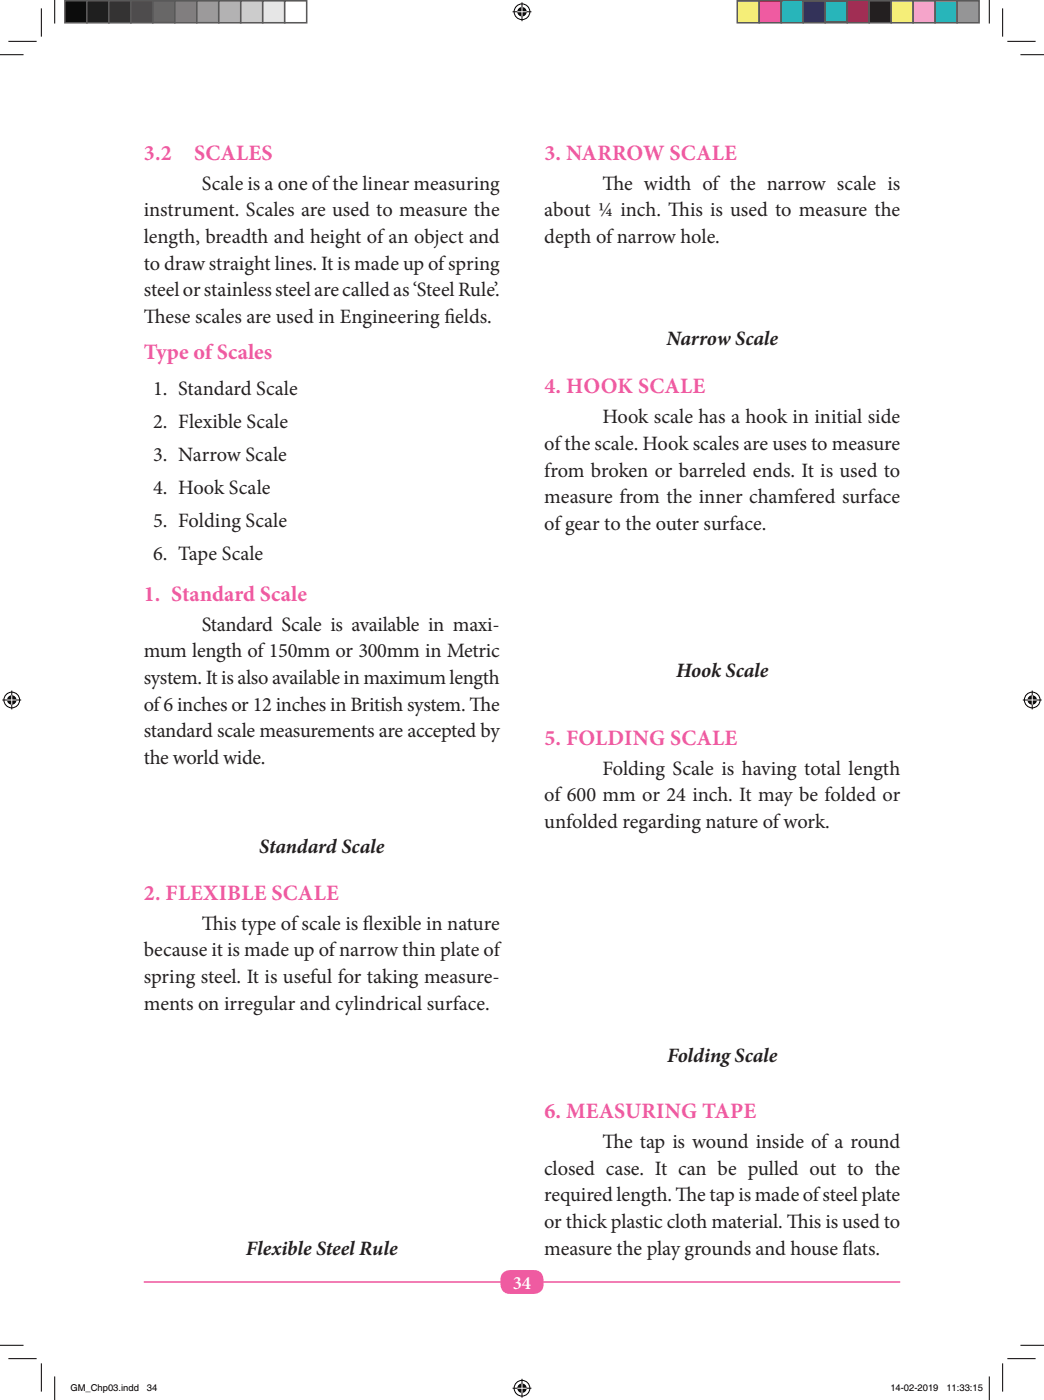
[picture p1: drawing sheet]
<svg xmlns="http://www.w3.org/2000/svg" width="235mm" height="315mm" viewBox="0 0 235 315" stroke-linecap="round" stroke-linejoin="round" font-family="sans-serif">
<defs><g id="words">
<g font-size="4.9" fill="#ef5ba1">
<text x="32.3" y="35.9">3.2</text>
<text x="43.6" y="35.9">SCALES</text>
<text x="122.3" y="35.9">3. NARROW SCALE</text>
<text x="32.3" y="80.7">Type of Scales</text>
<text x="122.3" y="88.4">4. HOOK SCALE</text>
<text x="32.3" y="135">1. Standard Scale</text>
<text x="122.3" y="167.4">5. FOLDING SCALE</text>
<text x="32.3" y="202.2">2. FLEXIBLE SCALE</text>
<text x="122.3" y="251.3">6. MEASURING TAPE</text>
</g>
<g font-size="4.6" fill="#231f20">
<text x="45.3" y="42.6">Scale is a one of the linear measuring</text>
<text x="135.3" y="42.6">T</text>
<text x="135.3" y="42.6">he width of the narrow scale is</text>
<text x="32.3" y="48.6">instrument. Scales are used to measure the</text>
<text x="122.3" y="48.6">about ¼ inch. T</text>
<text x="150.1" y="48.6">his is used to measure the</text>
<text x="32.3" y="54.6">length, breadth and height of an object and</text>
<text x="122.3" y="54.6">depth of narrow hole.</text>
<text x="32.3" y="60.6">to draw straight lines. It is made up of spring</text>
<text x="32.3" y="66.6">steel or stainless steel are called as ‘Steel Rule’.</text>
<text x="32.3" y="72.6">T</text>
<text x="32.3" y="72.6">hese scales are used in Engineering f</text>
<text x="99.8" y="72.6">ields.</text>
<text x="149.8" y="77.5">Narrow Scale</text>
<text x="34.4" y="88.8">1. Standard Scale</text>
<text x="135.3" y="95.1">Hook scale has a hook in initial side</text>
<text x="34.4" y="96.2">2. Flexible Scale</text>
<text x="122.3" y="101.1">of the scale. Hook scales are uses to measure</text>
<text x="34.4" y="103.6">3. Narrow Scale</text>
<text x="122.3" y="107.1">from broken or barreled ends. It is used to</text>
<text x="34.4" y="111">4. Hook Scale</text>
<text x="122.3" y="113.1">measure from the inner chamfered surface</text>
<text x="34.4" y="118.4">5. Folding Scale</text>
<text x="122.3" y="119.1">of gear to the outer surface.</text>
<text x="34.4" y="125.8">6. Tape Scale</text>
<text x="45.3" y="141.7">Standard Scale is available in maxi-</text>
<text x="32.3" y="147.7">mum length of 150mm or 300mm in Metric</text>
<text x="32.3" y="153.7">system. It is also available in maximum length</text>
<text x="151.9" y="152.2">Hook Scale</text>
<text x="32.3" y="159.7">of 6 inches or 12 inches in British system. T</text>
<text x="105.5" y="159.7">he</text>
<text x="32.3" y="165.7">standard scale measurements are accepted by</text>
<text x="32.3" y="171.7">the world wide.</text>
<text x="135.3" y="174.1">Folding Scale is having total length</text>
<text x="122.3" y="180.1">of 600 mm or 24 inch. It may be folded or</text>
<text x="58.2" y="191.6">Standard Scale</text>
<text x="122.3" y="186.1">unfolded regarding nature of work.</text>
<text x="45.3" y="208.9">T</text>
<text x="45.3" y="208.9">his type of scale is f</text>
<text x="81.5" y="208.9">lexible in nature</text>
<text x="32.3" y="214.9">because it is made up of narrow thin plate of</text>
<text x="32.3" y="220.9">spring steel. It is useful for taking measure-</text>
<text x="32.3" y="226.9">ments on irregular and cylindrical surface.</text>
<text x="149.9" y="238.6">Folding Scale</text>
<text x="135.3" y="258">T</text>
<text x="135.3" y="258">he tap is wound inside of a round</text>
<text x="122.3" y="264">closed case. It can be pulled out to the</text>
<text x="122.3" y="270">required length. T</text>
<text x="151.8" y="270">he tap is made of steel plate</text>
<text x="122.3" y="275.9">or thick plastic cloth material. T</text>
<text x="176.8" y="275.9">his is used to</text>
<text x="55.2" y="282">Flexible Steel Rule</text>
<text x="122.3" y="281.9">measure the play grounds and house f</text>
<text x="189.3" y="281.9">lats.</text>
</g>
<text font-size="4.2" fill="#fff" x="115.2" y="289.6">34</text>
<g font-size="2.1">
<text x="15.8" y="312.5">GM_Chp03.indd</text>
<text x="33" y="312.5">34</text>
<text x="200.1" y="312.5">14-02-2019</text>
<text x="212.7" y="312.5">11:33:15</text>
</g>
</g></defs>
<path d="M32.3 288.1h170" fill="none" stroke="#ef5ba1" stroke-width=".35"/>
<path d="M112.9 286.2a2.32 2.32 0 0 1 1.7-.8h5.4a2.47 2.47 0 0 1 2.1 3.2 2.04 2.04 0 0 1-2.1 2.2h-5.4a2.47 2.47 0 0 1-2.1-3.3l.1-.8z" fill="#ef5ba1"/>
<g fill="none" stroke="#fff" stroke-width=".44">
<path d="M12.3 0v5.3M222.3 0v5.3M0 12.3h5.3M1.9 9.3h6.3M9.3 1.9v6.3M115.2 2.6h4.2M117.3 .5v4.3M225.3 1.9v6.3M226.4 9.3h6.3M229.3 12.3h5.3M.5 157.3h4.3M2.6 155.2v4.2"/>
<path d="M229.8 157.3h4.3M231.9 155.2v4.2M0 302.3h5.3M1.9 305.3h6.3M9.3 306.3v6.4M12.3 309.3v5.3M115.2 311.9h4.2M117.3 309.8v4.3M222.3 309.3v5.3M225.3 306.3v6.4M226.4 305.3h6.3M229.3 302.3h5.3"/>
<circle cx="117.3" cy="2.6" r="1.76"/>
<circle cx="117.3" cy="2.6" r="1.06"/>
<circle cx="2.6" cy="157.3" r="1.76"/>
<circle cx="2.6" cy="157.3" r="1.06"/>
<circle cx="231.9" cy="157.3" r="1.76"/>
<circle cx="231.9" cy="157.3" r="1.06"/>
<circle cx="117.3" cy="311.9" r="1.76"/>
<circle cx="117.3" cy="311.9" r="1.06"/>
</g>
<g fill="none" stroke="#000" stroke-width=".22">
<path d="M12.3 0v5.3M222.3 0v5.3M0 12.3h5.3M1.9 9.3h6.3M9.3 1.9v6.3M115.2 2.6h4.2M117.3 .5v4.3M225.3 1.9v6.3M226.4 9.3h6.3M229.3 12.3h5.3M.5 157.3h4.3M2.6 155.2v4.2"/>
<path d="M229.8 157.3h4.3M231.9 155.2v4.2M0 302.3h5.3M1.9 305.3h6.3M9.3 306.3v6.4M12.3 309.3v5.3M115.2 311.9h4.2M117.3 309.8v4.3M222.3 309.3v5.3M225.3 306.3v6.4M226.4 305.3h6.3M229.3 302.3h5.3"/>
<circle cx="117.3" cy="2.6" r="1.76"/>
<circle cx="2.6" cy="157.3" r="1.76"/>
<circle cx="231.9" cy="157.3" r="1.76"/>
<circle cx="117.3" cy="311.9" r="1.76"/>
</g>
<g fill="#000">
<path d="M14.6 .2h4.9v4.9h-4.9z"/>
<circle cx="117.3" cy="2.6" r="1.06"/>
<circle cx="2.6" cy="157.3" r="1.06"/>
<circle cx="231.9" cy="157.3" r="1.06"/>
<circle cx="117.3" cy="311.9" r="1.06"/>
</g>
<path d="M116.2 2.6h2.1M117.3 1.6v2.1M1.6 157.3h2.1M2.6 156.2v2.1M230.9 157.3h2.1M231.9 156.2v2.1M116.2 311.9h2.1M117.3 310.9v2.1" fill="none" stroke="#fff" stroke-width=".22"/>
<path d="M14.6 .2h4.9v4.9h-4.9z" fill="none" stroke="#595959" stroke-width=".35"/>
<path d="M19.5 .2h5v4.9h-5z" fill="#1a1a1a"/>
<path d="M19.5 .2h5v4.9h-5z" fill="none" stroke="#595959" stroke-width=".35"/>
<path d="M24.5 .2h4.9v4.9h-4.9z" fill="#333"/>
<path d="M24.5 .2h4.9v4.9h-4.9z" fill="none" stroke="#595959" stroke-width=".35"/>
<path d="M29.4 .2h4.9v4.9h-4.9z" fill="#4d4d4d"/>
<path d="M29.4 .2h4.9v4.9h-4.9z" fill="none" stroke="#595959" stroke-width=".35"/>
<path d="M34.3 .2h5v4.9h-5z" fill="#666"/>
<path d="M34.3 .2h5v4.9h-5z" fill="none" stroke="#595959" stroke-width=".35"/>
<path d="M39.3 .2h4.9v4.9h-4.9z" fill="#808080"/>
<path d="M39.3 .2h4.9v4.9h-4.9z" fill="none" stroke="#595959" stroke-width=".35"/>
<path d="M44.2 .2h5v4.9h-5z" fill="#999"/>
<path d="M44.2 .2h5v4.9h-5z" fill="none" stroke="#595959" stroke-width=".35"/>
<path d="M49.2 .2h4.9v4.9h-4.9z" fill="#b3b3b3"/>
<path d="M49.2 .2h4.9v4.9h-4.9z" fill="none" stroke="#595959" stroke-width=".35"/>
<path d="M54.1 .2h4.9v4.9h-4.9z" fill="#ccc"/>
<path d="M54.1 .2h4.9v4.9h-4.9z" fill="none" stroke="#595959" stroke-width=".35"/>
<path d="M59 .2h5v4.9h-5z" fill="#e6e6e6"/>
<path d="M59 .2h5v4.9h-5z" fill="none" stroke="#595959" stroke-width=".35"/>
<path d="M64 .2h4.9v4.9h-4.9z" fill="#fff"/>
<path d="M64 .2h4.9v4.9h-4.9z" fill="none" stroke="#595959" stroke-width=".35"/>
<path d="M165.7 .2h4.9v4.9h-4.9z" fill="#fff101"/>
<path d="M165.7 .2h4.9v4.9h-4.9z" fill="none" stroke="#595959" stroke-width=".35"/>
<path d="M170.6 .2h4.9v4.9h-4.9z" fill="#ed028c"/>
<path d="M170.6 .2h4.9v4.9h-4.9z" fill="none" stroke="#595959" stroke-width=".35"/>
<path d="M175.5 .2h5v4.9h-5z" fill="#00aeef"/>
<path d="M175.5 .2h5v4.9h-5z" fill="none" stroke="#595959" stroke-width=".35"/>
<path d="M180.5 .2h4.9v4.9h-4.9z" fill="#2e3092"/>
<path d="M180.5 .2h4.9v4.9h-4.9z" fill="none" stroke="#595959" stroke-width=".35"/>
<path d="M185.4 .2h5v4.9h-5z" fill="#00a54f"/>
<path d="M185.4 .2h5v4.9h-5z" fill="none" stroke="#595959" stroke-width=".35"/>
<path d="M190.4 .2h4.9v4.9h-4.9z" fill="#ee1d23"/>
<path d="M190.4 .2h4.9v4.9h-4.9z" fill="none" stroke="#595959" stroke-width=".35"/>
<path d="M195.3 .2h4.9v4.9h-4.9z" fill="#231f20"/>
<path d="M195.3 .2h4.9v4.9h-4.9z" fill="none" stroke="#595959" stroke-width=".35"/>
<path d="M200.2 .2h5v4.9h-5z" fill="#fff79a"/>
<path d="M200.2 .2h5v4.9h-5z" fill="none" stroke="#595959" stroke-width=".35"/>
<path d="M205.2 .2h4.9v4.9h-4.9z" fill="#f499c2"/>
<path d="M205.2 .2h4.9v4.9h-4.9z" fill="none" stroke="#595959" stroke-width=".35"/>
<path d="M210.1 .2h5v4.9h-5z" fill="#6bcff6"/>
<path d="M210.1 .2h5v4.9h-5z" fill="none" stroke="#595959" stroke-width=".35"/>
<path d="M215.1 .2h4.9v4.9h-4.9z" fill="#939598"/>
<path d="M215.1 .2h4.9v4.9h-4.9z" fill="none" stroke="#595959" stroke-width=".35"/>
<g fill="none" stroke="#fff" stroke-width=".22">
<path d="M16.1 311.1a.68 .68 0 0 1 1.2 .3h-.2a.55 .55 0 0 0-.9-.1 .55 .55 0 0 0 .1 .8 .55 .55 0 0 0 .8-.2l-.5-.1v-.1h.7v.8l-.2-.2a.77 .77 0 0 1-1.1-.1 .77 .77 0 0 1 .1-1.1zM17.6 310.9h.3l.5 1.3 .4-1.3h.3v1.6h-.2v-1.3l-.5 1.3h-.1l-.5-1.3v1.3h-.2zM19.2 312.6l1.2 .1zM20.7 311.1a.66 .66 0 0 1 1.1 .3h-.2a.52 .52 0 0 0-.7-.1 .52 .52 0 0 0-.1 .8 .52 .52 0 0 0 .8 0v-.2h.2a.73 .73 0 0 1-1 .5 .73 .73 0 0 1-.2-1.1zM22.1 310.9h.2v.6l.3-.2 .3 .2 .1 1h-.2v-.9l-.2-.1-.3 .2v.8h-.2zM23.2 311.4h.2v.1a.5 .5 0 0 1 .8 .4 .5 .5 0 0 1-.8 .4v.6h-.2zM23.5 311.6l.1-.1a.36 .36 0 0 1 .5 .5 .36 .36 0 0 1-.7 .1zM24.6 311.1a.61 .61 0 0 1 .7 .1 .61 .61 0 0 1 .1 .8 .53 .53 0 0 1-.7 .5 .53 .53 0 0 1-.3-.8zM24.7 311.2a.6 .6 0 0 1 .5 .4 .6 .6 0 0 1-.1 .6 .42 .42 0 0 1-.5-.1 .42 .42 0 0 1 0-.5zM25.7 311.1a.43 .43 0 0 1 .7-.1 .43 .43 0 0 1-.1 .7 .5 .5 0 0 1-.1 .8 .5 .5 0 0 1-.7-.5h.2a.32 .32 0 0 0 .3 .4 .32 .32 0 0 0 .4-.4 .32 .32 0 0 0-.5-.2l.1-.2a.27 .27 0 0 0 .3-.2 .27 .27 0 0 0-.2-.3 .27 .27 0 0 0-.3 .2l-.2 .2zM26.8 312.2h.2v.3h-.2zM27.4 310.9h.2v.3h-.2z"/>
<path d="M27.4 311.4h.2v1.1h-.2zM27.8 311.4h.2v.1l.4-.2 .2 .1 .1 1.1h-.1l-.1-.9-.2-.1-.3 .2v.8h-.2zM29.1 311.5l.3-.2 .3 .2v-.6h.2v1.6h-.1v-.2a.54 .54 0 0 1-.8-.1 .54 .54 0 0 1 .1-.7zM29.2 311.6l.1-.1a.37 .37 0 0 1 .5 .4 .37 .37 0 0 1-.6 .3zM30.3 311.5l.3-.2 .3 .2v-.6h.2v1.6h-.2v-.2a.54 .54 0 0 1-.7-.1 .54 .54 0 0 1 .1-.7zM30.4 311.6l.1-.1a.37 .37 0 0 1 .4 .4 .37 .37 0 0 1-.5 .3zM33.2 311.1a.43 .43 0 0 1 .7-.1 .43 .43 0 0 1 0 .7 .5 .5 0 0 1-.1 .8 .5 .5 0 0 1-.7-.5h.2a.32 .32 0 0 0 .3 .4 .32 .32 0 0 0 .3-.4 .32 .32 0 0 0-.4-.2v-.2a.27 .27 0 0 0 .4-.2 .27 .27 0 0 0-.3-.3 .27 .27 0 0 0-.3 .2l-.2 .2zM34.9 311.3v.7h-.5zM34.9 311h.2v1h.2v.1h-.2v.4h-.2v-.4h-.7zM200.3 311.3l.5-.3v1.5h-.2v-1.1h-.3zM202 311.3v.7h-.5zM202 311h.1v1h.3v.1h-.3v.4h-.1v-.4h-.7z"/>
<path d="M202.5 311.8h.5v.2h-.5zM203.4 311.1a.61 .61 0 0 1 .8 .1 .61 .61 0 0 1 0 .8 .53 .53 0 0 1-.6 .5 .53 .53 0 0 1-.4-.8zM203.6 311.2a.6 .6 0 0 1 .5 .4 .6 .6 0 0 1-.2 .6 .42 .42 0 0 1-.5-.1 .42 .42 0 0 1 0-.5zM204.5 311.1a.49 .49 0 0 1 .8 .1 .49 .49 0 0 1-.3 .7l-.4 .4h.8v.2h-1l.1-.4a.87 .87 0 0 0 .7-.8l-.4-.1-.2 .3h-.2zM205.6 311.8h.5v.2h-.5zM206.4 311.1a.49 .49 0 0 1 .8 .1 .49 .49 0 0 1-.3 .7l-.4 .4h.8v.2h-1.1l.2-.4a.87 .87 0 0 0 .6-.8l-.4-.1-.1 .3h-.2zM207.7 311.1a.61 .61 0 0 1 .7 .1 .61 .61 0 0 1 0 .8 .53 .53 0 0 1-.6 .5 .53 .53 0 0 1-.4-.8zM207.8 311.2a.6 .6 0 0 1 .5 .4 .6 .6 0 0 1-.1 .6 .42 .42 0 0 1-.6-.1 .42 .42 0 0 1 0-.5zM208.8 311.3l.5-.3v1.5h-.2v-1.1h-.3zM209.9 311.1a.59 .59 0 0 1 .8 .1 .59 .59 0 0 1 .1 .7 .49 .49 0 0 1-.4 .6 .49 .49 0 0 1-.6-.4l.6 .2 .2-.5a.48 .48 0 0 1-.7 0 .48 .48 0 0 1 0-.7zM212.9 311.3l.5-.3v1.5h-.2v-1.1h-.3zM214 311.3l.6-.3v1.5h-.2v-1.1h-.4z"/>
<path d="M215.2 312.2h.2v.3h-.2zM215.2 311.4h.2v.2h-.2zM215.8 311.1a.43 .43 0 0 1 .7-.1 .43 .43 0 0 1 0 .7 .5 .5 0 0 1-.1 .8 .5 .5 0 0 1-.7-.5h.2a.32 .32 0 0 0 .3 .4 .32 .32 0 0 0 .3-.4 .32 .32 0 0 0-.4-.2v-.2a.27 .27 0 0 0 .4-.2 .27 .27 0 0 0-.3-.3 .27 .27 0 0 0-.3 .2l-.2 .2zM217 311.1a.43 .43 0 0 1 .7-.1 .43 .43 0 0 1-.1 .7 .5 .5 0 0 1-.1 .8 .5 .5 0 0 1-.6-.5h.1a.32 .32 0 0 0 .4 .4 .32 .32 0 0 0 .3-.4 .32 .32 0 0 0-.4-.2v-.2a.27 .27 0 0 0 .3-.2 .27 .27 0 0 0-.2-.3 .27 .27 0 0 0-.3 .2l-.2 .2zM218.1 312.2h.3v.3h-.3zM218.1 311.4h.3v.2h-.3zM218.8 311.3l.5-.3v1.5h-.2v-1.1h-.3zM220 311h.7v.2h-.6l-.1 .4a.51 .51 0 0 1 .8 .2 .51 .51 0 0 1-.4 .7 .51 .51 0 0 1-.6-.4h.2a.33 .33 0 0 0 .5 .1 .33 .33 0 0 0 0-.5 .33 .33 0 0 0-.5 .1h-.2z"/>
<circle cx="210.3" cy="311.5" r=".32"/>
</g>
<use href="#words"/>
</svg>
